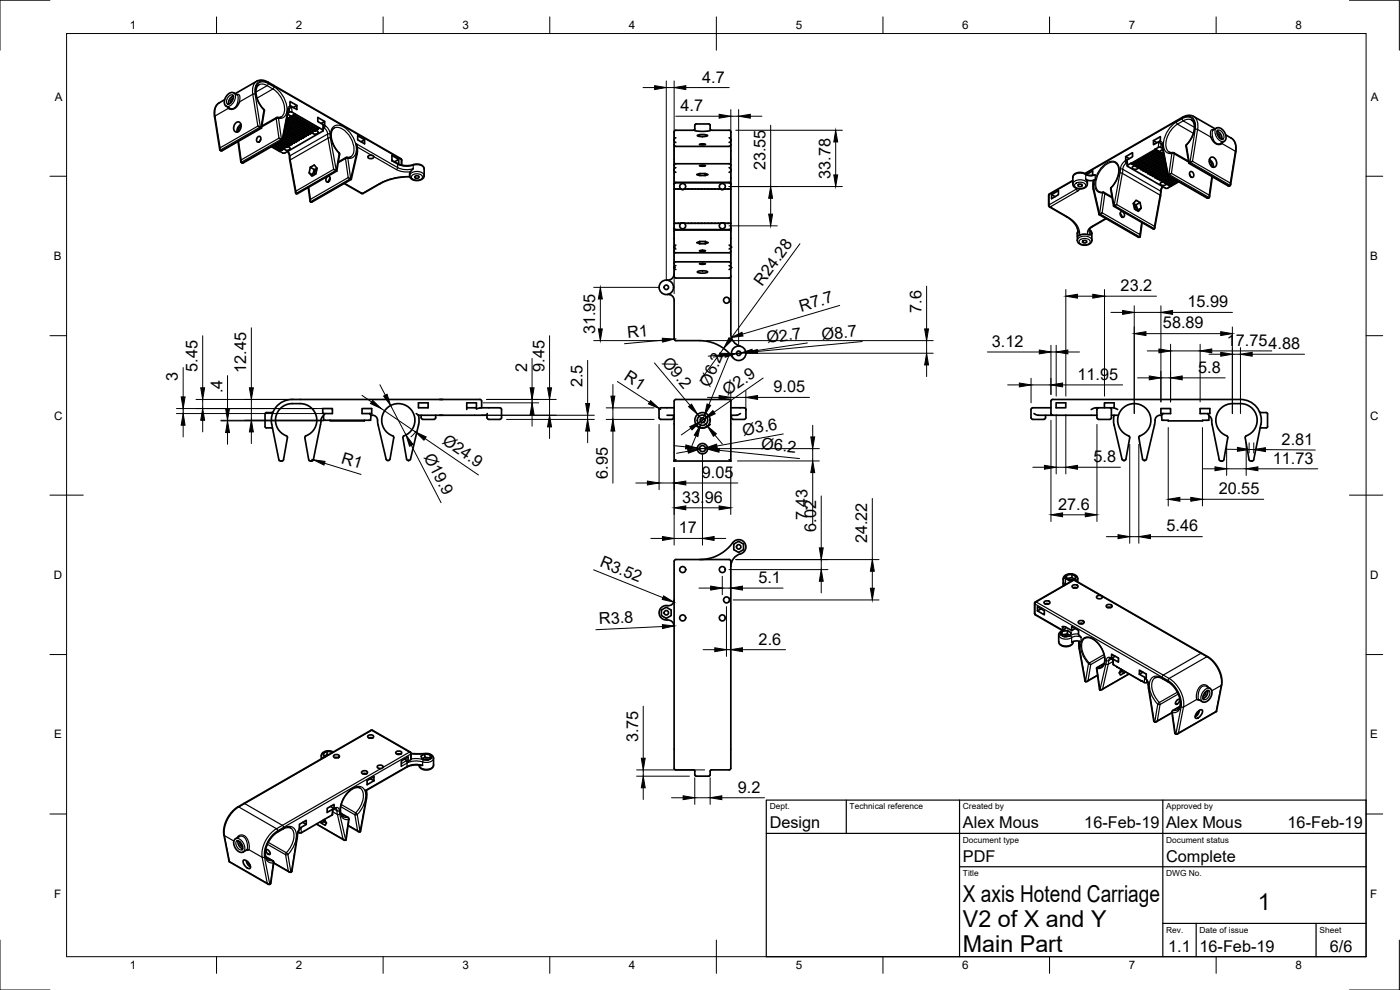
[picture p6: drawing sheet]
<svg xmlns="http://www.w3.org/2000/svg" width="420mm" height="297mm" viewBox="0 0 420 297" stroke-linecap="round" stroke-linejoin="round" font-family="sans-serif">
<defs><g id="words">
<g font-size="7">
<text x="289" y="270.6">X axis Hotend Carriage</text>
<text x="377.5" y="273">1</text>
<text x="289" y="278.1">V2 of X and Y</text>
<text x="289" y="285.5">Main Part</text>
</g>
<g font-size="4.9">
<text x="210.8" y="24.8">4.7</text>
<text x="204.2" y="33.4">4.7</text>
<text x="229.7" y="51.1" transform="rotate(-90 229.7 51.1)">23.55</text>
<text x="249.3" y="53.6" transform="rotate(-90 249.3 53.6)">33.78</text>
<text x="228.8" y="86" transform="rotate(-54 228.8 86)">R24.28</text>
<text x="336.3" y="87.3">23.2</text>
<text x="240.5" y="93.5" transform="rotate(-16 240.5 93.5)">R7.7</text>
<text x="276.5" y="93.9" transform="rotate(-90 276.5 93.9)">7.6</text>
<text x="356.4" y="92.2">15.99</text>
<text x="178.6" y="100.3" transform="rotate(-90 178.6 100.3)">31.95</text>
<text x="188.4" y="101.5" transform="rotate(-5 188.4 101.5)">R1</text>
<text x="246.8" y="102" transform="rotate(-5 246.8 102)">Ø8.7</text>
<text x="349" y="98.5">58.89</text>
<text x="230.3" y="103" transform="rotate(-9 230.3 103)">Ø2.7</text>
<text x="297.6" y="104">3.12</text>
<text x="368.2" y="103.7">17.754.88</text>
<text x="59.3" y="111.6" transform="rotate(-90 59.3 111.6)">5.45</text>
<text x="73.9" y="111.9" transform="rotate(-90 73.9 111.9)">12.45</text>
<text x="158.2" y="111.5" transform="rotate(-90 158.2 111.5)">2</text>
<text x="163.4" y="111.6" transform="rotate(-90 163.4 111.6)">9.45</text>
<text x="187" y="113.8" transform="rotate(33 187 113.8)">R1</text>
<text x="198.5" y="108.8" transform="rotate(50 198.5 108.8)">Ø9.2</text>
<text x="323.4" y="113.9">11.95</text>
<text x="359.6" y="111.8">5.8</text>
<text x="53.4" y="114.3" transform="rotate(-90 53.4 114.3)">3</text>
<text x="66.8" y="118" transform="rotate(-90 66.8 118)">.4</text>
<text x="174.8" y="116.2" transform="rotate(-90 174.8 116.2)">2.5</text>
<text x="213" y="116.4" transform="rotate(-68 213 116.4)">Ø6.2</text>
<text x="218.4" y="118.8" transform="rotate(-35 218.4 118.8)">Ø2.9</text>
<text x="232.1" y="117.7">9.05</text>
<text x="223.1" y="130.7" transform="rotate(-10 223.1 130.7)">Ø3.6</text>
<text x="127.1" y="137.1" transform="rotate(63 127.1 137.1)">Ø19.9</text>
<text x="132.5" y="132.9" transform="rotate(34 132.5 132.9)">Ø24.9</text>
<text x="228.3" y="134.8" transform="rotate(6 228.3 134.8)">Ø6.2</text>
<text x="384.6" y="133.4">2.81</text>
<text x="102.2" y="138.9" transform="rotate(17 102.2 138.9)">R1</text>
<text x="182.4" y="143.7" transform="rotate(-90 182.4 143.7)">6.95</text>
<text x="210.6" y="143.4">9.05</text>
<text x="328.2" y="138.6">5.8</text>
<text x="382" y="139.1">11.73</text>
<text x="365.7" y="148.3">20.55</text>
<text x="204.7" y="150.8">33.96</text>
<text x="317.6" y="152.9">27.6</text>
<text x="203.7" y="160">17</text>
<text x="242.4" y="156.1" transform="rotate(-90 242.4 156.1)">7.43</text>
<text x="244.9" y="159.6" transform="rotate(-90 244.9 159.6)">6.02</text>
<text x="350.1" y="159.5">5.46</text>
<text x="260.3" y="163" transform="rotate(-90 260.3 163)">24.22</text>
<text x="179.8" y="169.9" transform="rotate(22 179.8 169.9)">R3.52</text>
<text x="227.6" y="174.9">5.1</text>
<text x="179.9" y="187.3" transform="rotate(-3 179.9 187.3)">R3.8</text>
<text x="227.7" y="193.4">2.6</text>
<text x="191.5" y="222.7" transform="rotate(-90 191.5 222.7)">3.75</text>
<text x="221.4" y="237.8">9.2</text>
<text x="231" y="248.5">Design</text>
<text x="289" y="248.5">Alex Mous</text>
<text x="325.4" y="248.5">16-Feb-19</text>
<text x="350" y="248.5">Alex Mous</text>
<text x="386.4" y="248.5">16-Feb-19</text>
<text x="289" y="258.6">PDF</text>
<text x="350" y="258.6">Complete</text>
<text x="350.6" y="285.7">1.1</text>
<text x="360" y="285.5">16-Feb-19</text>
<text x="399.1" y="285.7">6/6</text>
</g>
<g font-size="3.5">
<text x="39" y="8.8">1</text>
<text x="88.8" y="8.8">2</text>
<text x="138.8" y="8.8">3</text>
<text x="188.7" y="8.8">4</text>
<text x="238.8" y="8.8">5</text>
<text x="288.7" y="8.8">6</text>
<text x="338.8" y="8.8">7</text>
<text x="388.8" y="8.8">8</text>
<text x="16.4" y="30.2">A</text>
<text x="411.4" y="30.2">A</text>
<text x="16.2" y="78">B</text>
<text x="411.2" y="78">B</text>
<text x="16.2" y="125.9">C</text>
<text x="411.2" y="125.9">C</text>
<text x="16.2" y="173.7">D</text>
<text x="411.2" y="173.7">D</text>
<text x="16.2" y="221.6">E</text>
<text x="411.2" y="221.6">E</text>
<text x="16.2" y="269.4">F</text>
<text x="411.2" y="269.4">F</text>
<text x="39" y="290.8">1</text>
<text x="88.8" y="290.8">2</text>
<text x="138.8" y="290.8">3</text>
<text x="188.7" y="290.8">4</text>
<text x="238.8" y="290.8">5</text>
<text x="288.7" y="290.8">6</text>
<text x="338.8" y="290.8">7</text>
<text x="388.8" y="290.8">8</text>
</g>
<g font-size="2.5">
<text x="231" y="242.9">Dept.</text>
<text x="255" y="242.9">Technical reference</text>
<text x="289" y="242.9">Created by</text>
<text x="350" y="242.9">Approved by</text>
<text x="289" y="252.8">Document type</text>
<text x="350" y="252.8">Document status</text>
<text x="289" y="262.9">Title</text>
<text x="350" y="262.9">DWG No.</text>
<text x="350" y="279.9">Rev.</text>
<text x="360" y="279.9">Date of issue</text>
<text x="396" y="279.9">Sheet</text>
</g>
</g></defs>
<!-- layer: Visible -->
<g fill="none" stroke="#000" stroke-width=".51">
<path d="M67.4 29.9l-2.2 1.4-.6 .9-.3 1.2 .1 1.4 1.6 10.1M69.8 28.5l.2 .7-.3 1.1-.7 .8-.7 .1M70 29.6l-.7 .4v.8M70 28.8a2.2 2.2 0 0 0-1.4 2.4M70.6 28.1l6.7-3.8 1.3-.3 1.3 .4 40.4 23.2 .3 .4v1.5M70.7 36.9a1 1 0 0 1 1.4-.1 1 1 0 0 1 .2 1.3 1.21 1.21 0 0 1-.6 1.3 1.21 1.21 0 0 1-1.4-.1 1.97 1.97 0 0 1 .4-2.4zM71.2 28.5l-1.1-.7h-.7l-.9 .4-.7 .9-.4 1.1v1.1l.4 .5 1.1 .6M71.8 30.6l-.2 .6a2.12 2.12 0 0 1-3 1.3M72.3 37.3a2.27 2.27 0 0 0-1.1 2.3M72.4 37.8l-.7 .7v.9M77.4 37.8l1.1 .6M77.7 25.4l-.5 .5-.3 .8v1.8l.7 2.2 1.6 2.2"/>
<path d="M78.5 38.4l-12.1 6.8M79.2 32.8l.1 .5M79.3 33.3l-.8 5.1M84.4 35.1l-1.4 .2-4.4 2.5M85.3 39.7l4.3 2.4 .3-.3M85.4 39l4.9 2.7 .3-.3M85.6 38.2l5.4 3.1 .4-.5M85.7 37.5l6 3.4M85.8 36.8l6.7 3.7M86 36l7.2 4.1M86.1 35.6l-.1 .3M86.3 34.4l.7 .2 .2 .4"/>
<path d="M86.4 34l.9-.4 1.3 .6-1.4 .8M86.4 35.5l-.4 .2M86.5 35.5h-.4M86.6 35.5l7.1 4.2 .5-.6M86.6 32.6l-1.8 9.5-11.7 6.7a.57 .57 0 0 1-.7-.1 .57 .57 0 0 1 0-.7M87 30.4l2.1 1.2v1.3l-2.1-1.2zM87.1 35l-.3 .5h-.4M87.1 35h.1M87.1 34.9h.1M87.1 34.9v.1M87.2 35h-.1M87.2 35.1l7.3 4.2"/>
<path d="M87.5 32l-1 .7M87.6 34.8l-.4 .2M87.9 34.6l.2 .1M87.9 34.7l7.4 4.2M88.3 34.4l-.2 .2M88.6 34.2l7.3 4.2M89.1 31.6l-1.1 .6M92.8 40h.1M92.8 40l-.1 .2M93.4 39.8l-.2 .3M93.5 39.6l-.1 .2M94.2 39.1h.1"/>
<path d="M94.6 39.3h-.1M94.7 39.3h-.1M94.7 39.2l.8 .4a.93 .93 0 0 1-.9 .6 .93 .93 0 0 1-.9-.6l-.3 .2M94.8 39l-.1 .2M95 38.8l-.2 .2M95.1 38.8l-.3 .2M95.4 35.2l2 1.2v1.3l-2-1.2zM95.4 38.8l-.1 .1M95.5 38.6l.4-.2 1 .6v.3l-11.5 6.6h-.5l-3.5-1.9M95.5 38.6l-.1 .2M95.7 38.3l-.2 .3M97 37.4v1.8"/>
<path d="M97.4 36.4l-1 .6M100.2 38.4l-.5 .6-.3 .7 .1 2.2 .9 2.2 1.5 2-.8 5.2M202.3 39.6v15.6M208.5 39.2l1.8 .2 2.8-.2M213.5 39.1h5.6l.2 .5v3.8M213.5 39.1l-.4-.4v-1.1a1.71 1.71 0 0 0-1.9-.4h-1.5a.93 .93 0 0 0-1.2 .4l-.1 1.4-5.6 .1-.5 .5M357.6 36l.5 .5 .3 .8v1.7l-.7 2.2-1.6 2.2M364.1 39l1-.6 .7-.1 .9 .5 .8 .9 .4 1.1v1.1l-.4 .4-1.1 .7M364.7 38.7l-6.7-3.9-1-.2-1.2 .2-30.2 17.3M365.3 39.4a2.2 2.2 0 0 1 1.4 2.4M365.4 39.1l-.2 .7 .4 1 .7 .8 .7 .2M66.1 44.4l-.1 .6 .3 .2"/>
<path d="M66.3 45.2h.1M71.4 42.5l.9 6M77.3 41.1a.64 .64 0 0 1 1 .1 .64 .64 0 0 1-.2 .9 .64 .64 0 0 1-.9 .5 .64 .64 0 0 1-.1-1.1zM78.3 41.9l-.3 .5M82.1 43.6l2.5 1.4 .3-.3M82.9 43.2l2.4 1.4a.94 .94 0 0 0 .9 .5 .94 .94 0 0 0 .8-.7l-.7-.3M83.6 42.8l2.6 1.3M83.7 41.5l1.1 .6M84.2 45.1l-.1 .3M84.3 42.4l2.4 1.4M84.3 44.9h.1M84.4 44.9l-.2 .2"/>
<path d="M84.5 44.9l-.3 .2M84.8 41.9l2.7 1.5M85 41.2l3.1 1.8 .4-.3M85.1 44.5l-.2 .2M85.1 44.5h-.1M85.1 40.4l3.8 2.2M85.2 44.5l-.3 .2M85.7 44l-.4 .5M85.7 44h.1M86.3 45.5l.5 1.2 1.9 11.2M86.5 43.6l-.3 .5M86.6 43.7l-.3 .2"/>
<path d="M86.8 43.8h-.1M87 43.5l-.2 .3M87.2 43.2l-.2 .3 .3-.2M87.2 43.2v.1M87.6 43.3l-.1 .1M87.9 42.8h.1M87.9 42.8l-.1 .3M88 42.9l-.4 .4M88.6 42.4h.1M88.6 42.4l-.1 .3M88.7 42.5l-.3 .2M89.2 42.2l-.2 .3"/>
<path d="M89.3 42l-.1 .3M89.5 42.1l-.3 .2M90 41.6l-.1 .3M90.1 41.7l-.2 .2M90.7 41.2l-.1 .2M90.7 41.2h.1M90.9 41.3l-.3 .2M91.6 40.9l-.3 .1M92 40.6l-.3 .3M92.1 40.4h.1M92.1 40.4l-.1 .2 .3-.1M92.5 56.2l.6 4.1"/>
<path d="M93 40.1l-.4 .4M93.1 50.2l1.3 .7-.6 1.5-1-.5M93.1 50.2l-.3 1.7 .8 1 1.2-.7 .3-1.7M93.1 50.2l1.2-.7 .8 1M93.8 52.4l.1 .3M95.1 51l-.6 .6-.1 .8M95.1 50.5l-.7 .4M98.1 53.1a.64 .64 0 0 1 1 .1 .64 .64 0 0 1-.1 .9 .64 .64 0 0 1-1 .5 .64 .64 0 0 1-.1-1.1zM99.1 53.5l-.5 1.1M100.1 50.8l1 .5M100.9 51.1v.1M101.1 51.3l-11.8 6.8-.5-.1v-.7"/>
<path d="M104.5 53.3l.9 .5M105.2 47.1l-1.4 .2-2.3 1.3M105.2 53.6v.1M106.9 43.1l.3 1.2v1.6l-1.8 7.9-11.8 6.8-.5-.1 .1-.7M109.4 41.9l-2-1.2v1.3l2 1.1v-1.2l-1 .6M110.5 46.8l.8-.2 .8 .3a.9 .9 0 0 1-.8 .7 .9 .9 0 0 1-.9-.6zM117.6 48.1l2.1 1.2 1.4 .3 1.6 .1 2.3-.5 1.6 .4 .7 1v2.2l-.3 .7-.8 .5-.8 .2-1.3-.2-.8-.4-.3-.5-.1-1 1.1-1.5M117.6 48.3v-1.7l2.1 1.2-1.3 .8M117.6 48l.1 .2M119.7 47.8v1.5M123 53.1l-3.7 .2-3.3 .9-7.2 3.9-5.5-3M124.7 52.8l.7-.1 .4 .3a.67 .67 0 0 1-.7 .5 .67 .67 0 0 1-.6-.5z"/>
<path d="M202.3 42.2l.5 .5M202.3 51.1l.5 .6M202.3 55.3l.5-.5h16l.5 .5M202.3 55.2l.4-.5h16.2l.4 .5M202.3 56.7h2.1M202.3 55.2v20.2M202.3 49.6l.5-.5h16l.5 .5M202.8 41.3l-.5 .6M202.8 50.3l-.5 .6M204.4 56.7l.2 .1M204.4 56.7a.9 .9 0 0 1-.2-1.3 .9 .9 0 0 1 1.4 0 .9 .9 0 0 1-.2 1.3M205.1 56.8h-.5"/>
<path d="M205.3 56.8h-.2M205.4 56.7h10.9M205.4 56.7l-.1 .1M209.1 52.4l.9-.3v.6zM209.3 40.6a4 4 0 0 1 3.1 .1 3.8 3.8 0 0 1-3.1-.1zM209.9 43.3h1.8l-.6 .2zM209.9 49.7l1.2-.1 .6 .1-1 .2zM210 52.1h1.7l.8 .3-.8 .3M211.7 52.1v.6h-1.7M216.3 56.7v.1M216.3 56.7a.9 .9 0 0 1-.2-1.3 .9 .9 0 0 1 1.4 0 .9 .9 0 0 1-.2 1.3M216.3 56.8h.2"/>
<path d="M216.5 56.8h.5M217.3 56.7l-.3 .1M217.3 56.7h.1M217.3 56.7h2M218.8 41.3l.5 .6M218.8 50.3l.5 .6M219.3 42.3l-.5 .4M219.3 51.1l-.5 .6M219.3 49.6v1.5M219.3 43.4v6.2M219.3 51.1v4.1M219.3 55.2v20.1"/>
<path d="M219.3 43.4l-.5 .5h-16l-.5-.5M314.7 58.6v3.1M315.6 58.4l2-1.2v1.2l-2 1.2zM315.6 58.4l1.1 .6M322 54.2l-7 4-.3 .4M323.7 55.3h.7l.4 .2a.67 .67 0 0 1-.6 .5 .67 .67 0 0 1-.7-.5zM326.1 52.4l1.8-1.1v1.3M328.7 53.9l-.6 .4-.1 1.8 1.9 8.3M328.7 52.5l-1.9 .1-1.8-.8a2.07 2.07 0 0 0-3 1.4l.1 2.5 .8 .8 1.1 .2 1.2-.2 .9-.5 .2-.8a1.26 1.26 0 0 0-.4-1.4 2.89 2.89 0 0 0 2.8 .1M329.9 57.5l1.4 .2 2.5 1.5M334.8 48.9l.9 1.1v2l-.7 2.2-1.7 2.3 .9 5.4 11.8 6.8 .5-.2v-.6M337.8 47l2.1-1.2v1.2l-2.1 1.2z"/>
<path d="M337.8 47l1.1 .6M338.3 47.9v1.8M339.5 49.2h.2M339.5 49.2l-.1-.2-1 .6-.1 .3 11.5 6.6h.6l1-.6M339.8 49.2l.3 .2M340 49.1l.1 .3M340.5 49.6l.3 .2M340.7 49.5l.1 .3M340.8 49.8l.3 .2M340.8 49.8h-.2a.58 .58 0 0 0-.8 .6 .58 .58 0 0 0 .9 .4l.6-.1 .3-.4M341.5 49.9v.4M341.5 49.9h.1"/>
<path d="M341.6 50.3l.1 .2M341.9 50.4l.5 .4M342.1 50.3l.1 .3M342.4 50.8l.1 .1M342.6 50.8l.3 .2M342.8 50.7h.1M342.8 50.7l.1 .3M343.3 51.2l.3 .2M343.5 51.1v.1M343.5 51.1l.1 .3M344.1 51.6l.4 .4M344.2 51.6l.2 .2"/>
<path d="M344.8 52.1l.3 .1M344.9 52l.2 .2M345.5 52.5l.3 .1M346.2 42.2l2-1.2v1.2l-2 1.2zM346.2 42.2l1 .6M346.2 52.9l.3 .1M346.3 52.8l.2 .2M346.7 44.8l.1 .2M346.9 53.3l.4 .4M347 45.1l-7.3 4.2M347 53.2l.2 .2M347 45l-.1 .1"/>
<path d="M347.3 53.7h.2M347.4 45.2l.7 .4M347.4 45.2l.1 .2M347.6 53.7l.3 .2M347.7 45.5l-7.3 4.2-.3-.3M347.7 53.6h.1M347.7 45.4h-.2M347.8 53.6l.1 .2M347.8 42.5l.9 .8M347.9 53.8l.3 .3M348.1 45.6v.1M348.1 45.7l.1 .2 .4-.1 .2 .3"/>
<path d="M348.3 45.9l-7.2 4.1M348.3 54.1l.3 .2M348.5 54l.1 .2M348.7 43.2l1.8 9.4 11.7 6.8a.56 .56 0 0 0 .7-.1 .56 .56 0 0 0 0-.8M348.8 46v.1M348.8 46l.4 .2M348.8 46h.4M348.8 46.1l.3 .1M348.9 44.5l-.9-.4-1.3 .7 .7 .4M349 45l-.7 .2-.2 .4M349 56l-.6 1.2-1.9 11.2M349 54.5l.3 .1"/>
<path d="M349.1 46.3l-7.4 4.2M349.1 54.4h.1M349.2 54.4l.1 .1M349.3 54.6h-.3a.56 .56 0 0 0-.8 .5 .56 .56 0 0 0 .8 .5l.8-.2 .2-.4M349.3 54.5l.3 .4M349.3 54.5v.1M349.4 47l-6.9 3.9M349.5 47.7l-6.2 3.6-.4-.3M349.7 48.4l-5.7 3.3-.3-.3M349.8 49.2l-5.3 2.9M349.9 54.8h.1M349.9 49.9l-4.5 2.6-.3-.3"/>
<path d="M349.9 54.8l.1 .1M350 55v.1M350 54.9v.1M350 54.9v.2M350.1 50.6l-4 2.3-.5-.5M350.2 51.4l-3.4 1.9-.3-.3M350.4 52.1l-2.9 1.6M350.4 55.3l.3 .2M350.6 52.7l-2.4 1.5M350.8 52.4l-.3 .2M350.9 52.4h-.1M350.9 45.6l1.4 .3"/>
<path d="M351.1 55.7l.3 .2M351.3 55.6l.1 .3M351.3 53.2l-2.4 1.3-.3-.3M351.6 52l-.7 .4M352 53.6l-2.4 1.3M352.3 45.9l4.4 2.5M352.8 54l-2.5 1.4-.3-.3M353.5 54.4l-2.5 1.4-.4-.6M353.8 54.5l-2.4 1.4M356.1 43.4l-.2 .4 .9 5.2 11.8 6.8 .7-.2-.1-.7M357 52.4l.3 .6M357.1 51.6a.85 .85 0 0 1 1.1 .5 .85 .85 0 0 1-.4 1.1l-.7-.7z"/>
<path d="M357.9 48.4l-1.1 .6M362.9 48.4l.7 .7v.8M363 47.9a2.27 2.27 0 0 1 1.1 2.3M363.3 47.3a1.64 1.64 0 0 1 1.7 .7 1.64 1.64 0 0 1-.1 1.8 1.21 1.21 0 0 1-1.4 .1 1.21 1.21 0 0 1-.6-1.2l.1-.9zM363.4 41.2l.2 .4a2.19 2.19 0 0 0 3.1 1.5M363.8 53.1l-.8 6M365.3 40.1l.7 .5v.8M367.9 40.5l2.1 1.3 .6 .9 .3 1.3v1.4l-1.6 10M202.3 78.9l.4-.3h16.1l.5 .5M202.3 68.4l.5 .5h16l.5-.5M202.3 68.5l.5 .5h16l.5-.5M202.3 67h2.1"/>
<path d="M202.3 79v3.9M202.3 75.4v3.6M202.3 75.4v.1M202.3 78.9v.1M202.8 73.5a.59 .59 0 0 0-.5 .6 .59 .59 0 0 0 .5 .6M202.8 79.7a.59 .59 0 0 0-.5 .6 .59 .59 0 0 0 .5 .6M204.4 67a.9 .9 0 0 0-.2 1.3 .9 .9 0 0 0 1.4 0 .9 .9 0 0 0-.2-1.3M204.6 66.9l-.2 .1M205.1 66.9l.3 .1M205.1 66.9h-.5M205.4 67h10.9M209.9 75.3h1.8l-.8 .1z"/>
<path d="M210 79.1h1.7l-1.2 .2zM210 72.5v.6M210 72.5h1.7M210 72.5l-.9 .3 .9 .3M210 73.1h1.7M211.7 72.5v.6M211.7 72.5l.8 .3-.8 .3M216.3 67a.9 .9 0 0 0-.2 1.3 .9 .9 0 0 0 1.4 0 .9 .9 0 0 0-.2-1.3M216.5 66.9h.5M216.5 66.9l-.2 .1M217 66.9l.3 .1M217.3 67h.1"/>
<path d="M217.3 67h2M218.8 73.5a.59 .59 0 0 1 .5 .6 .59 .59 0 0 1-.5 .6M218.8 79.7a.59 .59 0 0 1 .5 .6 .59 .59 0 0 1-.5 .6M219.3 75.3v3.8M219.3 79.1v3.8M219.3 75.3l-.5 .5h-16.1l-.4-.3M314.7 61.7l.3 .4 5.3 3.1 1.6 1.2 1.2 1.6 .4 1.8M325 72.2h.8l.4 .2a.67 .67 0 0 1-.7 .5 .67 .67 0 0 1-.6-.5zM327 68.8l.7 1.1v2.3l-.6 .9-1 .4-1.7-.1-1-.8-.1-2.6 .2-.8M327.4 70.4h-.7a3.7 3.7 0 0 0-3.1 .4l-.2 .1M329.9 64.4l11.6 6.7 .7-.1-.1-.6M330 64.2l-.1 .2"/>
<path d="M330.8 63.8l-.8 .4M332 65.6l-4.1 2.4a1.6 1.6 0 0 0-1.1 1.3M334.3 61.8l-.1 .1M334.3 61.7h.1M335.1 61.4l-.8 .4M336.2 64.1l.5 1M336.4 63.5a.89 .89 0 0 1 1 .6 .89 .89 0 0 1-.4 1.1l-.8-.7zM340.2 61.5l.6 .7 .1 .8M340.9 61.5l.6 1.5M341 60.1l1.1 .7 .4 1.6-.8 1-1.2-.7-.4-1.6zM342.1 60.8l-1.2 .7-.8-.5M342.5 62.4l-1.1 .8"/>
<path d="M342.8 66.8l-.6 4.1M200.3 88.4a1.77 1.77 0 0 1 2 1.7M202.3 90.1v11.6M202.3 82.2a1.89 1.89 0 0 1-2.1 1.8M209.3 81.5a3.4 3.4 0 0 1 3.1 .1 3.5 3.5 0 0 1-3.1 0zM217.3 89.5a.89 .89 0 0 1 1.5 .2 .89 .89 0 0 1-.7 1.3 .89 .89 0 0 1-.9-1.2zM219.3 82.9v17.3a3.9 3.9 0 0 0 2.9 3.7M219.3 82.9l-.5 .5h-16l-.5-.5M132 119.9h.8M132 119.9h-44.3a6.2 6.2 0 0 0-6.1 7.4l2.1 10.6 .3 .4h.9l.2-.3 1.2-6.7-.2-.4a5 5 0 0 1-3.4-5.6 5 5 0 0 1 5-4.2 6.5 6.5 0 0 1 5.9 1.4 5 5 0 0 1-2 8.4l-.1 .4 1.2 6.7 .2 .3h.8l.3-.4 2.2-10.5a3.4 3.4 0 0 1 .9-2.6M132.8 119.9h11.2l.5 .5v2M202.3 101.7l.5 .5h7.2a12.2 12.2 0 0 1 9.9 5.1"/>
<path d="M82 123.5l-.4 .3h-1.7a.92 .92 0 0 0-.4 1.2v2.2a.92 .92 0 0 0 .4 1.2h1.9M96.9 122.6h2.9v1.5h-2.9zM97.5 124.1l-.4 .7M99.1 126.1v.2h10.2v-.2M108.6 122.6h2.9v1.5h-2.9zM110.9 124.1l.4 .5M111.3 124.6l-.1 1.5h-14l-.1-1.3M111.3 124.6a1.75 1.75 0 0 1 2 2.2l.2 .7M113.5 127.5l2.4 10.3a.62 .62 0 0 0 .6 .4 .62 .62 0 0 0 .6-.5l1.1-6.4-.1-.4a5 5 0 0 1-2.6-7.7 5 5 0 0 1 8.1 0 5 5 0 0 1-2.6 7.7l-.1 .4M120.9 131.3l1.1 6.5 .6 .4M122.6 138.1v.1M124.9 124.1l.7 .5h6.4"/>
<path d="M125.6 120.9h2.9v1.5h-2.9zM125.6 124.6l.2 1.4-.2 1.5M125.6 127.5l-2.4 10.4-.6 .3M126.4 124.6v.7M130.7 125.3a1.13 1.13 0 0 1-1.4 .5h-1.5a1.08 1.08 0 0 1-1.4-.5M130.7 124.6v.7M132 124.6h.8M132.8 124.6h13.4M140.1 122.9v-2h2.9v1.8l1.3-.3h4.8a1.14 1.14 0 0 1 1.4 .4v2.5M140.1 122.4h2.9M146.2 124.1v1.2M150.5 125.3a1.37 1.37 0 0 1-1.8 .5h-1.1a1.09 1.09 0 0 1-1.4-.5"/>
<path d="M197.8 125.3a1.09 1.09 0 0 0 1.4 .5h2.4M200.2 124.6h2.1M202.1 125.3l-.5 .5M202.1 124.6v.7M202.3 122.4h-3a1.19 1.19 0 0 0-1.5 .4v2.5M202.3 120.4v17.9h17M202.3 120.4l.5-.5h16a1.15 1.15 0 0 1 .5 1.4v17M202.8 137.9l-.5 .4M208.5 127.3a3 3 0 0 0 4.6 0M218.8 137.9l.5 .4M219.3 122.4h3.1a1.12 1.12 0 0 1 1.5 .4v2.5M219.5 124.6v.7"/>
<path d="M219.5 125.3a1.09 1.09 0 0 0 1.5 .5h1.4a1.13 1.13 0 0 0 1.5-.5M222.2 124.1l-1 .5h-1.9M310.3 124.1l1.3 .5h17.6M313.8 125.3a1.13 1.13 0 0 1-1.5 .5h-1.4a1.09 1.09 0 0 1-1.5-.5M313.8 124.6v.7M315.4 122.4h-5.7l-.3 .4v2.5M315.9 124.6l-.5-.5v-3.7l.5-.5h53.9a9.9 9.9 0 0 1 5.2 .6 6.2 6.2 0 0 1 3.4 6.8M316.9 120.9h2.9v1.5h-2.9zM329.7 122.4h-1.3l-.9 .5M329.7 122.4h4.7M329.7 122.4l-.5 .4v2.5M331.4 122.4v-1.5h3v1.5l1 .5"/>
<path d="M333.1 122.4l.5 .4-.1 2.5M333.5 124.6h1.9M333.6 125.3a1.13 1.13 0 0 1-1.5 .5h-1.5a1.09 1.09 0 0 1-1.4-.5M334.3 127.5l2.4 10.3 .4 .4 .5-.1 .3-.3 1.1-6.5-.3-.5M334.4 124.6l-.2 1.4 .1 1.5M337.3 138.1v.1M338.7 130.8h.1M338.7 130.8a5 5 0 0 1-2.3-7.7 5 5 0 0 1 8 0 5 5 0 0 1-2.3 7.7M342.1 130.8h.1M346.5 127.5l-2.4 10.3a.62 .62 0 0 1-.6 .4 .62 .62 0 0 1-.6-.5l-1.1-6.5 .3-.4M348.4 122.6h2.9v1.5h-2.9zM348.6 124.6l.1 1.5h1.9v.2h10.3v-.2h1.9l.1-1.3"/>
<path d="M348.6 124.6a1.75 1.75 0 0 0-2 2.2l-.1 .7M349.1 124.1l-.5 .5M360.2 122.6h2.9v1.5h-2.9zM362.4 124.1l.5 .7M362.9 124.8a3.4 3.4 0 0 1 .9 2.6M378 123.5l.3 .3h1.7a1.71 1.71 0 0 1 .4 1.9v1.5a.95 .95 0 0 1-.4 1.2h-1.8M378.4 127.3l-2.1 10.6-.3 .4h-.9l-.2-.3-1.2-6.7 .1-.4a5 5 0 0 0 3.4-5.6 5 5 0 0 0-4.9-4.2 6.5 6.5 0 0 0-5.9 1.4 5 5 0 0 0 2 8.4l.1 .4-1.2 6.7-.2 .3h-.9l-.3-.4-2.1-10.5M202.3 168.4v62.1M202.3 180a1.88 1.88 0 0 1-2.5 1.7 2.22 2.22 0 0 0-2 2.6 2.22 2.22 0 0 0 2.8 1.7l.8 .3 .5 .5 .4 1.1M202.3 168.4l.5-.5h16l.5 .2v61.4a1.16 1.16 0 0 1-.5 1.5h-5.3M210 167.9a12.5 12.5 0 0 0 10.2-5.4 2.22 2.22 0 0 1 3.6 .9 2.22 2.22 0 0 1-2.2 3l-1 .7-.8 1-.4 1.8M217.3 179.4a.89 .89 0 0 1 1.5 .2 .89 .89 0 0 1-.7 1.3 .89 .89 0 0 1-.9-1.2z"/>
<path d="M220.2 163.2l1.5-.8 1.4 .8v1.7l-1.4 .9-1.5-.9zM319.1 174.8l.2 .7M319.3 175l-.1 .7M320.1 172.6l-.1 1.1M320.1 173.6l1.6-.3 .8 .5M320.1 172.6l1.6-.3 1.2 .7-.4 .9-1.7 .3-1.1-.7zM321.7 172.3v1M321.8 175.8a.93 .93 0 0 1 1-.4 .93 .93 0 0 1 .7 .8 .93 .93 0 0 1-1 .3 .93 .93 0 0 1-.7-.7zM321.8 174l-.6-.1-.5 .2M322.1 176.4h1.1M323.4 174.6v-1.4l-.5-.5-1.1-.5-1.5 .1-.7 .4-.4 .6-.1 2.5M329.2 178.9l.7-.3 .9 .4a.9 .9 0 0 1-.8 .7 .9 .9 0 0 1-.9-.6z"/>
<path d="M198.5 183l1.5-.8 1.4 .8v1.7l-1.4 .8-1.5-.8zM310.7 180.6l11.7-6.6 40 23 1.5 1.1 1.3 1.7 1 2 .4 1.4 .1 2-1.6 8.3M310.7 184.5l8.2 4.7M310.7 180.6l-.2 .4v3.1l.2 .4M311.4 182.1l2 1.1v1.3l-2-1.2zM312.4 182.7l-1 .6M313.4 180.6a.93 .93 0 0 1 .9-.4 .93 .93 0 0 1 .7 .8 .93 .93 0 0 1-.9 .3 .93 .93 0 0 1-.7-.7zM313.7 181.2h1.1M314.3 181.1v.2M318.7 190.5l1.6-.3 .8 .5M318.7 189.4v1.1M318.7 190.5v.1"/>
<path d="M318.8 188l1 .1 1.8 1.1M319.3 188.7l-.6 .6a1.38 1.38 0 0 0-1 1.2l.1 2.5 1 .8 .9 .2 1.3-.2 .8-.5 .3-.8M320.3 189.2l1.2 .7-.4 .9-1.6 .3-1.2-.7 .4-1M320.3 189.2v1M320.3 189.2l-1.6 .2M320.4 190.9l-.5-.2-.6 .2M321.6 189.2v-1.2l2.1 1.2v1.2l.7 .8M322.7 188.6l-1.1 .6M323.6 186.5a.93 .93 0 0 1 1-.4 .93 .93 0 0 1 .7 .8 .93 .93 0 0 1-1 .3 .93 .93 0 0 1-.7-.7zM323.8 192.4v1.7l1.8 10.2 .5 .2 .4-.3M323.9 187.1h1.1M324.4 192.6a2.92 2.92 0 0 0-2.8 .1"/>
<path d="M324.5 187v.2M325.6 191.5l1.2-.2 1.4 .5 1.3 1.2 1.1 1.6 .8 1.8 .2 1.9-.3 1.1-.7 .7M331.4 199l-2.3 1.4 1 6.6M332 181.7a.93 .93 0 0 1 1-.4 .93 .93 0 0 1 .7 .8 .93 .93 0 0 1-1 .3 .93 .93 0 0 1-.7-.7zM332.3 182.3h1.1M333 197.5l.9 .4 .2 1.5 8.4 4.9M333.6 197.5v-1.2l2.1 1.1v1.3l-1.6-.9M333.6 197.5l.5 .3M334.1 197.8l-.2 .1M334.7 196.9l-1.1 .6M325.8 204.5h.1M329.4 202.6l-3.2 1.9"/>
<path d="M330.1 207h.1M330.9 206.7l-.8 .3M336.3 201.2l.2-.3-.6 1 .4 .7 1.1-.7M336.7 201.5l.7 .4M336.8 201.1l-.1 .4-.8 .4M337.7 201.5l-.3 .4M338.9 202.2l-8.3 4.8M341.9 201.1l2.1 1.2v1.2l-2.1-1.2zM342.6 204.3l-.1-.1 1.1 .7 .8-.3M343 201.7l-1.1 .6M343.5 203.2l1 1.6 1.8 11.5 .5 .3 .5-.3M346.6 203.4l.9-.2 1.3 .4 2.2 1.3 1.5 1.4 1.2 2 .5 2-.1 1.6-.7 1.1"/>
<path d="M351.7 213.9l-4.7 2.7M352 213.2l-.3 .5 .9 6.3 .6 .3 .5-.4M353.2 210.1l.3-.2a.38 .38 0 0 1 .5 0 .38 .38 0 0 1-.1 .6l-.5 .7a.41 .41 0 0 1-.6 0 .41 .41 0 0 1 .1-.6zM354.1 212l-2.2 1.2M359.2 209.9l.7 .1M359.5 213.6l-.6 .8M359.5 213.5a.81 .81 0 0 1 1.4-.2l-.3 1.1a1.52 1.52 0 0 1-1.8 1 1.73 1.73 0 0 1 .7-1.9zM359.9 213.2a2.37 2.37 0 0 1-1.2 1.8M361.8 207.6l-.1 .8-.6 .4M362.1 206l1.2 .7 .3 .4 .1 1.1-.5 1.3-.7 .7-.8 .5-.7-.1-1.1-.6M362.4 207.2a2.2 2.2 0 0 1-1.4 2.4M362.8 207.2l-.7 .2-.8 .8-.3 1 .2 .7"/>
<path d="M365 213.4l.1 .1M365.1 213.5l-11.7 6.7M98.1 225.4l1.7 .3M98.1 225.4l-1.1 .7 .6 .9M98.1 225.4v1M98.5 226.5l-.4-.1-.8 .5M100 225.6l-1.6-.3-1.4 .4-.6 .9v1.1M100.1 226.7a.93 .93 0 0 1 1-.4 .93 .93 0 0 1 .7 .8 .93 .93 0 0 1-1 .4 .93 .93 0 0 1-.7-.8zM100.4 227.3h1.1M108 236.4l-.9-.2-1.2 .5-1.7 1.3-.9 1.3-.8 1.8-.3 1.6 .2 1.5 .7 .9M108.6 231.6a.93 .93 0 0 1 .9-.4 .93 .93 0 0 1 .7 .7 .93 .93 0 0 1-.9 .4 .93 .93 0 0 1-.7-.7zM108.8 232.2h1.2"/>
<path d="M109.3 232.1v.2M109.7 237.1l.2 .1M109.9 237.2l.1 2.4-1.8 9.8-.4 .2-.5-.4M110.2 234.2l2-1.2v1.3l-2 1.1zM110.4 220.8a.93 .93 0 0 1 1-.4 .93 .93 0 0 1 .7 .8 .93 .93 0 0 1-1 .4 .93 .93 0 0 1-.7-.8zM110.7 221.4h1.1M111.2 233.6l1 .7M113.3 229.9a.87 .87 0 0 1 .9-.4 .87 .87 0 0 1 .7 .8l-.4 .2a.94 .94 0 0 1-1.2-.6zM118.8 225.6a.93 .93 0 0 1 1-.3 .93 .93 0 0 1 .7 .7 .93 .93 0 0 1-1 .4 .93 .93 0 0 1-.7-.8zM119.1 226.3h1.1M119.6 226.2v.2M121.4 227.7l.9 .5 .2 .4"/>
<path d="M122.5 228.6v-1.5l-2.1 1.2v1.6M123.4 226.1l-.3-.5-11.6-6.5-41.2 23.8-1 1-1.1 1.8-.7 1.5-.4 1.8 .1 1.5 1.6 8 11.7 6.8M123.4 226.1v1.7l-.9 .8M123.4 226.1h5l.8 .2 .8 .7 .1 2.6-.6 1-1.3 .4-1.3-.1-.8-.5-.3-.8M126.3 226.9l1.2-.7 1.6 .2 .5 1-1.2 .7-1.7-.3zM126.8 229.6l-2.5-.1-2 .5-12.4 7.2M127.4 227.9l.6-.2 .5 .2M127.5 226.2v1M127.5 227.2l-.8 .5M127.5 227.2l1.6 .3M129.1 226.4v1.1M129.1 227.5l.1 .1"/>
<path d="M202.3 230.5l.5 .5h5.6l.1 1.5a.91 .91 0 0 0 1.2 .4h2.2a.95 .95 0 0 0 1.2-.4v-1.1l.4-.4M68.9 258.5h-.1M71.1 252.3l.7 .1 .7 .8 .4 1.1-.3 .7M71.4 252.3a2.2 2.2 0 0 0 1.4 2.4M71.7 251.1l-1.1 .6-.4 .5v1.1l.5 1.3 .8 .8 .8 .4 1.7-.8M72.1 252.7v.8l.7 .4M73.1 258.1a2.12 2.12 0 0 1 2 2.4 2.02 2.02 0 0 1-2-2.4zM73.9 258.2a2.37 2.37 0 0 0 1.3 1.9M74.4 258.6l.6 .9M74.7 254.9l-.7 .2M79.8 257.1l2.1 1.2 .3 .5-.9 6.3-.6 .3-.5-.4M79.8 255a1.02 1.02 0 0 1 1.1 1.4l-.9-.7z"/>
<path d="M82.1 258.9l4.7 2.7M87.2 248.4l-1-.2-1.2 .5-2.3 1.3-1.6 1.7-.9 1.7-.6 2.2 .1 1.3 .8 1.1M89.9 247.3l2-1.2v1.3l-2 1.1zM90.3 248.3l-1 1.6-1.7 11.5-.5 .3-.6-.3M90.8 246.7l1.1 .7M95 247.3l8.2 4.7M97 246.1l.2 .4 .7 .5M97.2 246.5l-.8 .5M97.6 246.2l-.3-.3 .7 1-.4 .7-1.2-.6-.2-.4M99.2 242l1 .6M99.8 242.8l.1 .1M100.2 242.6v-1.3l-2 1.2v1.3l1.6-1"/>
<path d="M100.2 242.6l-.4 .2M100.8 242.6l-.9 .3-.2 1.6-9.3 5.4h-.5l-.5-.2M102.3 244l2.4 1.6-.8 6.3-.4 .2-.5-.3M104.5 247.7l3.1 1.8M108.1 249.5v.1"/>
<circle cx="200" cy="86.2" r="2.17"/>
<circle cx="200" cy="86.2" r=".67"/>
<circle cx="221.7" cy="106" r="2.17"/>
<circle cx="221.7" cy="106" r=".67"/>
<circle cx="210.8" cy="134.6" r="1.55"/>
<circle cx="210.8" cy="126.1" r="2.3"/>
<circle cx="210.8" cy="134.6" r=".9"/>
<circle cx="210.8" cy="126.1" r=".73"/>
<circle cx="210.8" cy="126.1" r="1.56"/>
<circle cx="204.9" cy="170.9" r=".9"/>
<circle cx="216.8" cy="170.9" r=".9"/>
<circle cx="221.7" cy="164.1" r=".67"/>
<circle cx="200" cy="183.9" r=".67"/>
<circle cx="204.9" cy="185.4" r=".9"/>
<circle cx="216.8" cy="185.4" r=".9"/>
</g>
<g fill="#000">
<circle cx="95" cy="38.8" r=".25"/>
<circle cx="86.5" cy="43.7" r=".25"/>
<circle cx="89.3" cy="42" r=".25"/>
<circle cx="91.4" cy="40.8" r=".25"/>
<circle cx="340" cy="49.1" r=".25"/>
<circle cx="344.9" cy="52" r=".25"/>
<circle cx="348.4" cy="54" r=".25"/>
<circle cx="351.3" cy="55.6" r=".25"/>
<circle cx="202.3" cy="74.1" r=".25"/>
<circle cx="219.3" cy="74.1" r=".25"/>
<circle cx="202.3" cy="80.3" r=".25"/>
<circle cx="219.3" cy="80.3" r=".25"/>
<circle cx="342.6" cy="204.3" r=".25"/>
</g>
<!-- layer: Visible Narrow -->
<g fill="none" stroke="#000" stroke-width=".36">
<path d="M64.6 34.8l-.2 .2M65.8 30.9a3.5 3.5 0 0 0-1.3 3.9M68.3 32.1l.3 .4-4.1 2.3M69.8 28.5a1.8 1.8 0 0 0-1.5 2.7M70.2 27.9a2.66 2.66 0 0 1-1.1 3.8l-1.2 .2M70.3 32.4l.1 .1M71.2 28.5l.3 1.1-.6 2.2-.9 .8-1.1-.2M75.9 28.3l1.5 9.5-11.3 6.6-1.6-9.6M75.9 28.3l-4.1 2.3 .2-1.5a.66 .66 0 0 0-.2-.7 .66 .66 0 0 0-.7 0M76.6 28.2l1.5 10M76.6 28.2l-.7 .1M77.1 24.4a3.5 3.5 0 0 0-1.2 3.9"/>
<path d="M78.1 38.1l-12 7M78.4 38.3l-12 6.9M78.5 38.1l4.4-2.5 .8 5.9-11.3 6.5-.8-5.6M79.2 33l-.9 5.3M79.2 33l.1 .3M79.2 32.8v.2M80.4 24.6l40 23.2M80.5 25.1l1.8 1M80.5 25.1a2.36 2.36 0 0 0-2.7-.3 2.36 2.36 0 0 0-1.1 2.4 8.6 8.6 0 0 0 2.5 5.8M80.5 24.9a2.51 2.51 0 0 0-3-.2 2.51 2.51 0 0 0-1 2.8l.1 .7M80.5 25.1l-.3 .6-1.6-.5-.9 .2M81.9 26.7l-4.8 2.7"/>
<path d="M81.9 26.7l-1.7-1-3.4 1.9M81.9 26.7a7.1 7.1 0 0 1 3.2 7.6l-.7 .8M81.9 26.7l.4-.6a7.9 7.9 0 0 1 3.6 8.1 2.01 2.01 0 0 1-2.3 1.3M82.2 25.7l.1 .2M83 35.3l-.1 .3 .7-.1M83.3 35.2l.3 .3M83.6 35.5l.9 6.3M85.2 40l4 2.3M85.3 39.6l4.3 2.5M85.3 39.6l4.4 2.5M85.3 39.3l4.6 2.6M85.4 39l4.6 2.6"/>
<path d="M85.4 38.8l5 2.9M85.4 38.9l5 2.8M85.5 38.5l5.1 3M85.6 38.2l5.5 3.1M85.6 38.2l5.1 3M85.6 38.1l5.5 3.2M85.6 37.8l5.7 3.2M85.7 37.5l5.7 3.3M85.7 37.4l6.1 3.5M85.8 37.1l6.2 3.5M85.8 36.8l6.3 3.6M85.9 36.7l6.6 3.8"/>
<path d="M85.9 36.6l6.6 3.9M85.9 36.3l6.8 3.9M86 35.9l7.3 4.2M86 36l7.2 4.1M86.1 35.6l7.3 4.2M86.3 32.9l.2 .2M86.4 34.1l-.2-.3-1.6 8.1M86.4 35.5l7.1 4.1M86.4 35.4h.1M86.6 32.6l.2-.1 .1 1.1M86.7 35.6l7.1 4.1M86.8 35.5l7.1 4.1"/>
<path d="M86.9 35.3l7.1 4.1M87.1 35l7.1 4.1M87.1 35h.1M87.3 35.1l7.3 4.2M87.4 35.1l7.3 4.2M87.5 34.8l7.3 4.2M87.6 33.6l-.1-1.6a.93 .93 0 0 0-1 .2 .93 .93 0 0 0-.2 1l-.1 .6M87.8 34.7l7.2 4.1M88 34.7l7.3 4.2M88.1 34.7l7.3 4.1M88.2 34.4l7.3 4.2M88.5 34.3l7.2 4.1"/>
<path d="M97 37.4l-.2 1.6M97 38.3l.3 .1M97.3 38.4l-.3 .1M97.3 38.4l.8 1 .2 .8M97.4 37.7l.2 .1M97.6 37.8l-.3 .6M97.6 37.8l1 1 .4 1.4M100.2 38.4a3.4 3.4 0 0 1 3.9 1.4 6.7 6.7 0 0 1 1.9 6.4l-.8 .9M353 36.5l-27.3 15.7M353 36.6a7.9 7.9 0 0 0-3.6 8.1 2.01 2.01 0 0 0 2.3 1.4M353 36.6l.4 .6a7.1 7.1 0 0 0-3.2 7.7l.7 .7M353.1 36.2l-.1 .3"/>
<path d="M354.7 35.4l-1.7 1.1M354.7 35.7l-1.7 .9M354.7 35.4a2.51 2.51 0 0 1 3-.2 2.51 2.51 0 0 1 1.1 2.8l-.1 .8M354.7 35.6a2.36 2.36 0 0 1 2.7-.2 2.36 2.36 0 0 1 1.2 2.4 8.6 8.6 0 0 1-2.5 5.7M354.8 35.6l.3 .6M354.9 35.2l-.1 .2M355.1 36.3l-1.7 1 4.7 2.7M355.1 36.3l3.4 1.9M357.6 36l-.9-.2-1.6 .4M358.2 34.9a3.5 3.5 0 0 1 1.2 3.9h-.7l-1.6 10M364.1 39l-.3 .8 .1 1.3 .5 1.2 .6 .7M364.2 38.9a.81 .81 0 0 0-.9 .3 .81 .81 0 0 0 0 .9l.1 1.1-4-2.4-1.5 9.6 11.3 6.5 1.5-9.5"/>
<path d="M365.1 38.4a2.66 2.66 0 0 0 1.1 3.9l1.2 .1M365.5 39.1a1.8 1.8 0 0 1 1.5 2.7M81.5 44l2.5 1.4M81.6 43.9l2.5 1.5M81.9 43.8l2.3 1.3M82.1 43.6l2.2 1.3M82.2 43.6l2.5 1.4M82.3 43.5l2.5 1.5M82.6 43.4l2.3 1.3M82.8 43.2l2.2 1.3M82.9 43.2l2.4 1.4M83 43.1l2.4 1.4"/>
<path d="M83.3 43l2.2 1.2M83.6 42.8l2.1 1.2M83.6 42.8l2.5 1.4M83.7 42.7l2.5 1.4M84 42.6l2.3 1.3M84.3 42.4l2.2 1.3M84.3 42.3l2.5 1.5M84.4 42.3l2.5 1.4M84.4 41.8l-12 6.9M84.7 42.1l2.3 1.4M84.7 42l-12 6.9M84.9 41.7l2.7 1.6-2.7-1.5 2.3 1.5"/>
<path d="M84.9 41.5l2.8 1.6M85 41.1l3.2 1.9M85 41.2l2.9 1.6M85 41l3.3 1.9M85.1 40.7l3.3 2M85.1 40.4l3.5 2M85.1 40.4l3.8 2.2M85.2 40.3l3.8 2.2M86.5 45.3l.5 1.4M87 46.7l-.1 .2M87 46.7l.1 1.3M87.1 48l-.1 .2"/>
<path d="M98.3 40.2l-11.3 6.5M98.3 40.2l.1 1.2M98.3 40.2h.7M98.4 41.5l1.7 9.3-11.3 6.5-1.7-9.3M98.4 41.5l-11.3 6.5M99 40.2l.1 1.1M99.1 41.3l1.8 9.8 .9-5.1M99.1 41.3l-.6 .1M100.8 51.1l-12 6.9M101 51.2l-12 6.9M101.8 45.9v.1M101.8 46l.1 .3"/>
<path d="M101.8 46a7.6 7.6 0 0 1-2.3-7.1 2.26 2.26 0 0 1 3.6-.8 7.9 7.9 0 0 1 3.6 8.1 2 2 0 0 1-2.3 1.3M103.4 55l5.3 3 5.2-2.9M103.7 47.6l.8 5.7-11.3 6.5-.5-3.7M103.7 47.6l-2.2 1.3M103.8 47.3l-.1 .3M104.1 47.2l.3 .3M104.4 47.5l-.7 .1M105.2 53.6l-12 6.9M105.3 53.7l-12 6.9M106.9 43.1l12.4 7.2M106.9 43.1l.3 3.1M107 45.9l-1.8 7.7-.8-6.1"/>
<path d="M107.2 44.1l4.3 2.5M108.5 58h.5M112.1 47l6.9 3.9M113.9 55.1h.2M117.6 48.3l1.7 1M119 50.9l1.6 .6h2.6M119.2 49l.1 .3M119.3 50.3l1.2 .4 1.4 .2 2.1-.3M119.3 49.2l1.2 .5 1.4 .2 2.1-.3M119.3 49.3v1M119.3 50.3l-.3 .6M120.3 47.6l.1 .2"/>
<path d="M120.4 47.8v1.7M120.4 47.8l.2 .2M123 52.7a2.5 2.5 0 0 1 3.7-.9l.6 .9M123 52.9a18.4 18.4 0 0 0-9.1 2.2M123.6 52.7a2.2 2.2 0 0 1 3.2 .3 1.88 1.88 0 0 1-3.2 .5l-.1-.5zM124 49.6v1M124 49.6a2.57 2.57 0 0 1 3.3 1.1M124.1 49.4l-.1 .2M315 58.2l-.3 .4M322 54.3l-7.1 4.1v3.1l8.1-4.8M322 55.2a2.5 2.5 0 0 1 3.7-.9l.6 .9M322.7 55.2a2.2 2.2 0 0 1 3.1 .3 1.88 1.88 0 0 1-3.1 .6l-.2-.6z"/>
<path d="M323 56.5v.2M323.3 56.5l-.2 .2M323.4 57.3l-8.2 4.8 5.1 2.9M324 56.7l-.6 .6-.3-.6M325.8 52.2l.1 .2M325.8 52.4v1.4M325.9 52.4a2.62 2.62 0 0 0-3.9 .8M325.9 52.4a2.92 2.92 0 0 0 2.8 .1M328.2 56.4l-.1 .3M328.3 56.5l1.7 7.7 1-6.4M328.3 54.1v2.3M328.7 52.5v1.4"/>
<path d="M331 57.8l.6 .4M331 57.7l-.1 .1M331.1 57.7l-.1 .1M331.3 57.7l.3 .5M331.6 58.2l-.8 5.6 11.3 6.6 .5-3.7M331.6 58.2l2.2 1.2M333.4 56.4l-.1 .3M333.4 56.3v.1M333.5 56.4h-.1M333.5 56.3a6.6 6.6 0 0 0 1.9-7.2 2.48 2.48 0 0 0-3.8 .2 7.4 7.4 0 0 0-2.9 7.2 1.89 1.89 0 0 0 2.2 1.3M334.8 48.9a3.4 3.4 0 0 0-3.8 1.3 6.7 6.7 0 0 0-1.9 6.4l.8 .9M336.1 51.9l-1.8 9.8-.8-5.3"/>
<path d="M336.3 50.8l-.2 1.1M336.3 50.8h.7M336.8 52l11.3 6.5-1.6 9.4-11.4-6.5zM337 50.8l11.3 6.5 .5-1.4M337 50.8l-.1 1.2-.8-.1M337.7 48.3l.3 .6M337.8 48.2l-1.1 1.2-.5 1.4M338 48.9l.2 .2M338 48.9l-.8 1-.2 .9M338.2 48.8l-.2 .1M338.3 47.9l.1 1.6M343.8 51.7l5.8-3.3-5.7 3.3"/>
<path d="M346.7 44.8l-7.3 4.2M346.8 45l-7.3 4.2M346.9 45l-7.3 4.2M347.1 45l-7.1 4.1M347.4 45.2l-7.3 4.2M347.5 45.4l-7.2 4.2M347.6 45.5l-7.3 4.1M347.7 53.6l2.7-1.6-3 1.7M347.8 45.4l-7.1 4.1M348.1 45.6l-7.3 4.2M348.2 58.5l.1 .2M348.2 45.9l-7.2 4.1"/>
<path d="M348.2 45.9l-7.1 4.1M348.4 57.5l-.1-.2-.1 1.2M348.4 43.1l.3 .1M348.4 43.1v1.1M348.5 45.8l-.2 .1M348.6 45.8l-7.1 4.1M348.8 46l-7.3 4.2M348.9 46.2l-7.2 4.2M349 43.4l-.2 .2M349 43.4l.1 1M349 43.4a.84 .84 0 0 0-.3-.8 .84 .84 0 0 0-.9-.1l-.2 1.7M349 46.3l-7.3 4.2"/>
<path d="M349.1 44.4l-.2 .3M349.1 44.4l1.5 8.1M349.2 46.2l-7.1 4.1M349.3 46.5l-7.1 4.1M349.3 46.8l-6.9 4M349.4 46.9l-7 4M349.4 47l-6.6 3.7M349.4 47.3l-6.5 3.7M349.5 47.6l-6.3 3.7M349.5 47.5l-6.4 3.8M349.5 47.7l-6 3.5M349.6 48l-6 3.4"/>
<path d="M349.7 48.4l-5.5 3.2M349.7 48.7l-5.3 3.1M349.8 49l-5.3 3.1M349.8 49.1l-5.2 3M349.8 49.2l-4.9 2.8M349.8 49.5l-4.7 2.7M349.9 49.7l-4.7 2.8M349.9 49.8l-4.6 2.7M349.9 49.9l-4.3 2.5M350 50.2l-4.2 2.4M350.1 50.6l-4.1 2.3M350.1 50.5l-4.2 2.4"/>
<path d="M350.1 50.6l-3.8 2.2M350.1 50.9l-3.6 2.1M350.2 51.2l-3.6 2.1M350.2 51.3l-3.5 2M350.2 51.4l-3.2 1.8M350.3 51.7l-3.1 1.7M350.3 52l-3 1.7M350.4 52.4l-2.5 1.5M350.5 52.7l-2.5 1.4M350.6 52.5l12 6.9M350.6 52.7l-2.5 1.4M350.6 52.8l-2.2 1.2"/>
<path d="M350.9 52.9l-2.3 1.4M351.2 53.1l-2.5 1.4M351.3 53.1l-2.5 1.4M351.3 53.2l-2.1 1.2M351.6 53.3l-2.3 1.4M351.7 46.1l-.8 6.3 12 6.9M351.7 46.1l.7 .1M351.9 53.5l-2.4 1.4M352 45.8l-.3 .3M352 53.5l-2.4 1.4M352.1 53.6l-2.2 1.2M352.3 45.9l.1 .3"/>
<path d="M352.3 53.7l-2.3 1.4M352.4 46.2l-.8 5.8 11.3 6.5 .8-5.6M352.4 46.2l4.3 2.5M352.6 53.9l-2.4 1.4M352.7 53.9l-2.5 1.5M352.8 54l-2.2 1.2M353.1 54.1l-2.4 1.4M353.3 54.3l-2.4 1.4M353.4 54.3l-2.5 1.5M353.5 54.4l-2.2 1.2M356.1 43.6l.9 5.2M356.1 43.4v.1"/>
<path d="M356.1 43.5l-.2 .3M356.9 48.9l12 6.9M357.2 48.7l12 6.9M365 43l-.1 .1M366.4 43l-.6 .2-.8-.2M366.9 42.7l-.2 .4 4 2.3M369.5 41.4a3.5 3.5 0 0 1 1.3 4M370.7 45.4l.2 .2M314.7 61.7l.2-.2 .3 .6h-.2M320.3 65a6.1 6.1 0 0 1 3.7 5.6M320.3 65h-.2M323.3 72.1a2.5 2.5 0 0 1 3.7-.9l.7 .9"/>
<path d="M323.4 69.9l-.1 .2M323.4 69.8v.1M323.5 69.3l-.1 .6M323.5 69.8l-.1 1.1v-1M324 72.1a2.2 2.2 0 0 1 3.2 .3 1.88 1.88 0 0 1-3.2 .5l-.2-.5zM326.8 69.3l.6 1.1v-.9M326.9 68.9l.5 .5M327.3 69.2l.1 .2M327.4 69.4l.3 .7M327.6 67.9a1.89 1.89 0 0 0-1.1 2.5M327.6 67.9l.3 .1M330 64.3l12 6.9"/>
<path d="M330.1 64.2l12 6.9M331.9 65.5l-4.3 2.5M334.3 61.8l12 6.9M334.4 61.7l12 6.9M319.1 175.7v.1M319.3 175l-.2-1.2 .2 1.7M319.6 173.4l.1 2M319.6 173.4a1.79 1.79 0 0 1 2.6-1 .8 .8 0 0 1 .5 1.3M319.6 173.4l-.5 .4v-.2M322 174.1h.5M322.7 173.7l.4 .6M322.7 173.7l-.2 .3"/>
<path d="M323.1 174.3l-.1 .1M323.2 174.3v.1M323.4 173.6l-.3 .7M330.2 178.7l-7.9-4.6-11.3 6.5M330.8 179l29.6 17M310.5 184.1l.2 .4M310.7 180.6h.3M311 180.6l39.9 23 11.3-6.6M311 180.6l-.4 .6-.1-.2M317.8 192.5a2.5 2.5 0 0 0 3.7 .9l.6-.9M317.8 190.5a2.62 2.62 0 0 0 3.8 .8M318.7 189.3h.2"/>
<path d="M318.8 189l-8.2-4.7v-3.1l39.9 23M318.8 188v1M318.8 189l.1 .2M318.8 189l.2 .1M318.8 188l.6 .7M319.8 188.2a2.2 2.2 0 0 1-1.4 1.6 1.33 1.33 0 0 0 1.9 1.3l.9-.4 .4 .6M321.6 191.3v1.4M323.7 190.2h-1.1l-1.4 .5M323.9 194.6l.1 .1M324 194.7l1.8 9.8 .9-5.4M324 192.4v2.3M324.4 191.2a2.92 2.92 0 0 0-2.8 .1"/>
<path d="M324.4 191.2v1.4M325.6 191.5a3.7 3.7 0 0 0-.6 4.5l1 1.8 .9 1.1M326.7 199.1v.1M326.7 199.1a6.6 6.6 0 0 1-1.9-7.2 2.48 2.48 0 0 1 3.8 .2 7.4 7.4 0 0 1 2.8 7.2 1.89 1.89 0 0 1-2.2 1.3M326.7 199.2l.6 .2M326.9 198.9h.1M326.9 198.9l-.2 .2M326.9 198.9l.4 .5M326.9 198.9l-.1 .3M327.3 199.4l-.8 4.8 2.9-1.6M331.3 196.4l-4.4 2.5M331.4 199.1l-2.1 1.2"/>
<path d="M331.5 197l-4.2 2.4M331.9 199.2l-1.8 7.8-.9-6.4M331.9 199.2l.7 .1M332 198.2l-.1 1M332 198.2h.7M332.6 199.3l-1.7 7.4 7.9-4.5M332.7 198.2l-.1 1.1M333 197.5l-.3 .7M333.4 197.4l.2 .1M333.4 197.4a.86 .86 0 0 0-1-.1 .86 .86 0 0 0-.4 .9M333.4 197.4l.1 .2M333.6 197.7l-.9 .5"/>
<path d="M334 198.5l-1.4 .8M334.1 197.8l.1 1.7M360.4 196l-11.3 6.6M360.4 196l1.8 1M360.7 196h-.3M362.2 197a9.4 9.4 0 0 1 4.3 8.6M362.4 197l-.2 .1M111.3 219.1l.3 .1M111.5 219.1l-39.8 23M111.5 219.1l11.4 6.6M111.8 219.1l-.2 .1M329.1 200.5l.1 .1"/>
<path d="M329.2 200.6h.1M329.2 200.3h.1M329.3 200.3h.1M329.3 200.3l-.1 .3M330.6 200.1l-1.3 .2v.3M335.2 200l7.2 4.2M343.4 204.8l.2-1.6 .9 1.3 .2 1M344.2 204.1l-.1 .7M344.6 205.3l.1 .2M344.7 206.4l.1 .2M344.7 205.5l.1 1M344.8 206.6l1.6 9.9"/>
<path d="M346.7 203.3a3.7 3.7 0 0 0-.6 4.5l1 1.9 .9 1.1M347.5 211.3l-.9 5.3M347.5 211.3l.7 .1M347.9 210.8l-.4 .5M347.9 210.8l.3 .6M348.1 211.4l-.8 4.9 4.4-2.5M348.8 203.4l1.7 1M348.8 203.4a2.36 2.36 0 0 0-2.7-.3 2.36 2.36 0 0 0-1.2 2.5 8.6 8.6 0 0 0 2.6 5.7M348.8 203.4l.1 .2M349.1 202.5l-.3 .6M350.5 204.4a7.9 7.9 0 0 1 3.6 8.1 2.01 2.01 0 0 1-2.3 1.3l.9 6.3M350.5 204.2a8.7 8.7 0 0 1 4 7.9h.7"/>
<path d="M350.5 204.2l.4-.6a9.4 9.4 0 0 1 4.3 8.6M350.5 204.4l.1 .2M352.1 213.2l-.3 .6-.1-.1M352.1 213.2h-.1M353.4 207.7l-5.5 3.1M353.4 213l-1.3 .2M353.6 208.2l-5.5 3.2M354.1 212l-2 1.2M354.5 212.1l-1.6 8.1M362.1 206l-1.1-.1-.9 .8-.5 1.8v1l.3 .5M362.7 206.3l-.3-.5a2.01 2.01 0 0 0-3.1 1.7l-.3 1.4 .2 1-4 2.3M362.8 207.2a1.8 1.8 0 0 1-1.6 2.7"/>
<path d="M363.1 206.5a2.66 2.66 0 0 0-2.7 3l.5 1M366.5 205.6l-1.5 7.8-11.3 6.5 1.5-7.7M366.5 205.6l-2.8 1.7M366.6 205.5l-.1 .1M96.4 226.7l.4 .8M99.9 225.7a2.05 2.05 0 0 0-3 .7l.6 .7M108 236.4a3.7 3.7 0 0 1 .6 4.5l-1 1.9-.9 1.1M109.7 237.1l.2 1v1.6M109.8 239.7l-1.7 9.8-.9-5.1M110 239.6l-.1 .1M114.4 230.6l-29.6 17M121.8 228.4l-1.4 .7"/>
<path d="M122.2 229v1M122.2 230l-12.5 7.1M122.2 229l-1.8 .9M122.2 228.1l-.4 .2 .4 .6M122.2 229.9l-.1 .3M122.9 225.7l-7.9 4.5M122.9 225.7l.3 .6M123.1 225.6l-.2 .1M123.2 226.3v1.7M123.2 226.3l-38.1 21.9M123.4 227.7l1.9-.1 1.8 .3M123.4 226.1l-.2 .2"/>
<path d="M123.4 226.2h4.3M126.8 228.6v1M126.8 229.6l-2.1-.3-1.3 .2-1.3 .5M126.8 228.6l-2.1-.3-1.3 .2-1.3 .5M127.1 228l-.3 .6M127.6 226.1a2.45 2.45 0 0 1 2 .9 1.8 1.8 0 0 1-2.5 .9M130.1 229.5a2.5 2.5 0 0 1-3.7 .9l-.6-.8M130.1 227.5a2.43 2.43 0 0 1-3.3 1.1M67.2 250.5l.2 .2M67.4 250.7l1.5 7.8 11.3 6.5-1.5-7.8M67.4 250.7l2.8 1.7M70.7 251.6a2.66 2.66 0 0 1 2.8 3l-.5 1"/>
<path d="M71.1 252.3a1.8 1.8 0 0 0 1.5 2.7M71.1 251.4a1.74 1.74 0 0 1 1.9-.9 1.74 1.74 0 0 1 1.4 1.5l.4 1.5-.1 1.4 4 2.3M71.4 242.1h.3M71.7 242.1l11.3 6.6M71.7 242.1a9.4 9.4 0 0 0-4.3 8.6M71.7 251.1l1.1-.2 .9 .9 .6 1.8v1l-.3 .4M73.2 241.1h.3M73.4 241.1l11.4 6.5M79.4 257.2l1.6 8.1M79.8 257.1l2 1.2M80.2 253.3l5.5 3.1M80.5 252.7l5.4 3.2"/>
<path d="M80.5 258l1.3 .2M81.8 258.2l.1 .1M81.8 258.2l.2 .7M82 258.9l-.9 6.3M82.2 258.8l-.2 .1M83 248.6a9.4 9.4 0 0 0-4.3 8.6M83 248.6l.4 .6M83.4 249.5l-.1 .2M83.4 249.3a8.6 8.6 0 0 0-4 7.8l-.7 .1M83.4 249.5a7.9 7.9 0 0 0-3.7 8.1 2.01 2.01 0 0 0 2.3 1.3M84.8 247.6l-1.8 1.1M84.8 247.6l.3 .6"/>
<path d="M85.1 248.5l-1.7 1M85.1 248.5l-.1 .2M85.1 248.5a2.36 2.36 0 0 1 2.7-.3 2.36 2.36 0 0 1 1.1 2.4 8.6 8.6 0 0 1-2.5 5.8M85.1 248.2l-1.7 1.1M85.7 256.4l.8 5-4.4-2.6M85.9 255.9l-.2 .5M85.9 255.9l.5 .5M86.4 256.4l.9 5.3M86.4 256.4h-.7M87.2 248.4a3.7 3.7 0 0 1 .6 4.5l-1 1.9-.9 1M89 251.6l-1.5 10M89.1 250.6l-.1 1"/>
<path d="M89.2 251.5l-.2 .1M89.3 250.4l-.2 .2M89.7 249.2v.7M90.3 248.3l.1 1.6M90.3 248.3l-.9 1.3-.3 1M99.8 242.8l-.1 1.7M99.9 243.6l1.4 .8M100.2 242.7l.9 .6M100.2 242.6a.91 .91 0 0 1 1.1-.3 .91 .91 0 0 1 .6 1M100.4 242.5l-.1 .2M100.8 242.6l.3 .7M101.1 243.3l.2 1.1"/>
<path d="M101.2 243.3h.7M101.3 244.4l1.7 7.4-8-4.6M101.9 243.3l.1 1M102 244.3l1.7 7.7 1-6.2M102 244.3l-.7 .1M102.3 242l4.2 2.5 .8 4.7-2.8-1.6M102.3 244.1l2.1 1.2M102.4 241.4l4.3 2.5M103.1 245.1l1.2 .2M104.4 245.2l.1 .1M106.7 243.9l-.2 .6 .7-.1M106.7 243.9l.5 .5"/>
<path d="M107.2 244.4a7.6 7.6 0 0 0 2.3-7.1 2.26 2.26 0 0 0-3.6-.8 7.9 7.9 0 0 0-3.6 8.1 2 2 0 0 0 2.3 1.3l-.2-.7"/>
</g>
<!-- layer: Border -->
<g fill="none" stroke="#000" stroke-width=".3">
<path d="M15 .1h-15v15M20 10.1h390v276.9h-390zM65 5.1v5M115 5.1v5M165 5.1v5M215 5.1v10M265 5.1v5M315 5.1v5M365 5.1v5M405 .1h15v15M15 52.9h5M410 52.9h5"/>
<path d="M15 100.7h5M410 100.7h5M15 148.6h10M405 148.6h10M15 196.4h5M410 196.4h5M15 244.2h5M410 244.2h5M0 282.1v14.9h15M65 287v5M115 287v5M165 287v5"/>
<path d="M215 282.1v9.9M265 287v5M315 287v5M365 287v5M420 282.1v14.9h-15"/>
</g>
<!-- layer: TitleBlock -->
<path d="M230 240.1h180v46.9h-180zM230 250h180M254 240.1v9.9M288 240.1v46.9M349 240.1v46.9M288 260.1h122M349 277.1h61M359 277.1v9.9M395 277.1v9.9" fill="none" stroke="#000" stroke-width=".36"/>
<!-- layer: Dimensions -->
<g fill="none" stroke="#000" stroke-width=".3">
<path d="M193 26.3h3.5M200 24.3v59.9M200 26.3h2.3M202.3 24.3v63.8M202.8 34.9h13M205.8 26.3h13M219.3 32.9v47.7M219.3 34.9h2.4M220.8 39.1h32M221.7 32.9v71.1M225.2 34.9h3.5M231.3 37.6v18.4"/>
<path d="M218.8 56h34M231.3 59.5v4.7M250.8 42.6v9.9M218.8 67.8h14.5M240.1 73.1l-20.9 28.6M75.4 98.3v18.1M178.2 86.2h19.8M180.2 89.7v9M252 91.6l-29.2 8.7M278.1 85.9v12.8M319.9 86.9v32M323.4 88.9h4.6"/>
<path d="M331.5 86.9v32M331.5 88.9h15.6M333.4 93.7h3.5M340.4 91.7v32.4M340.4 93.7h8M348.4 91.7v28.9M351.9 93.7h18M369.8 98.1v26M55 110.3v8.8M58.8 119.9h29.4M60.8 100.7v15.7M60.8 119.9v2.7"/>
<path d="M68.3 112.7v9.9M75.4 119.9v6.2M108.6 118.6l2.9 2M114 115.5l1.6 3.1M146 119.9h20.9M159.7 107.5v8.9M159.7 119.9v1M164.9 100.7v15.7M164.9 119.9v4.7M176.4 108.1v13M178.2 102.2h22.6M183.9 115.4v3.5"/>
<path d="M185.3 114.5l9.6 6.2M196.4 108.9l10.7 12.7M198.8 102.1l-11.4 1M202.8 101.7h-.5M212 102.2h68.1M212.3 119.2h3.5M216 106.5l-3.5 .4M217.2 104.5l-7.2 9.8M217.5 106.6l-3.4 .5M219.1 106l-6.4 15.4M219.3 117.2v8M219.3 119.2h4.5"/>
<path d="M222.3 105.9l-1.3 .2M223.7 106h56.4M223.8 117.2v6.1M223.8 105.8l-4.3 .4M227.4 119.2h15.6M229 113.4l-14.7 10.3M242.3 102.9l-16.5 2.5M258.8 102.5l-31.5 3M278.1 102.2v3.8M278.1 109.5v3.5M296.4 105.6h15.5M302.4 115.5h3.5"/>
<path d="M309.4 113.5v7.4M309.4 115.5h6M315.4 103.6v14.8M315.4 105.6h1.6M317 103.6v15.3M318.9 115.5h18M320.5 105.6h3.5M341.4 113.4h3.5M343.9 100.1h22.5M344.3 105.3h3.5M348.4 113.4h2.9M351.3 103.3v17.3"/>
<path d="M351.3 105.3h8.9M354.8 113.4h12.9M360.2 103.3v17.3M362.8 106.3h3.6M363.7 105.3h18M369.8 106.3h2.5M372.3 104.3v19.8M375.8 106.3h15.7M53 124.1h44.8M53 122.6h44.8M55 122.6v1.5M55 127.6v3.5"/>
<path d="M60.8 126.1v3.5M66.3 126.3h30.8M66.3 126.1h30.8M68.3 126.1v.2M68.3 129.8v3.5M75.4 129.6v3.5M93.6 137.8l.4 .2M97.4 139l11 3.4M114.4 122.6l10.3 7M117.2 121.7l4.6 8.8M123.4 133.6l9 17.2M124.9 129.4l-1.6 1.6"/>
<path d="M127.6 131.6l16 10.9M144.5 124.6h33.9M145 120.9h16.7M152 125.8h26.4M159.7 124.4v3.5M164.9 128.1v3.5M176.4 124.6v1.2M176.4 129.3v3.5M181.9 122.4h14.4M181.9 125.8h14.4M183.9 122.4v3.4M183.9 129.3v15.7"/>
<path d="M197.8 127.3v19.6M197.9 122.6l.4 .3M202.3 133.7l3.5 .4M206.5 135.4l-3.4 .6M207.3 128.5l-2.8 2M208.9 130.8l-1.3 3.2M209.3 134.4l3.1 .4M209.3 124.3l3 3.6M210.8 136.6v27M211.4 125.7l-1.2 .8M211.4 124.7l-1.2 2.8M211.7 134.4l-1.8 .4"/>
<path d="M212.8 134.6h33.1M214.5 130.5l2.3 2.7M215.8 135.1l24.1 2.5M221.3 138.3h24.6M235.1 130.2l-19.9 3.6M243.9 127.6v3.5M243.9 134.6v3.7M315.4 126.1v30.4M317 124.4v17.8M319.9 124.4v17.8M329.2 127.3v29.2M339 133.3v29.7"/>
<path d="M341.8 133.3v29.7M350.6 128.3v23.5M360.9 128.3v23.5M367.9 134.8h3.5M368.1 132.8v9.8M374 132.8v9.8M374.9 134.9h1.4M374.9 132.9v3M376.3 132.9v3M379.8 134.9l14.9 .1M190.8 144.9h3.5M197.8 144.9h4.5"/>
<path d="M202.3 140.3v23.3M202.3 140.3v14.1M205.8 144.9h15.6M205.8 152.4h10M219.3 140.3v14.1M243.9 141.8v15.6M246.5 148.8v15.6M261.8 149.5v18.4M310 140.2h3.5M317 140.2h2.9M318.9 154.5h6.8M323.4 140.2h12.9"/>
<path d="M354.1 149.8h3.3M360.9 149.8h18.4M361.1 140.7h3.5M368.1 140.7h5.9M377.5 140.7h18M178.1 171l20.8 8.3M195.3 161.6h3.5M202.3 161.6h8.5M209.8 176.5h3.5M214.3 161.6h3.5M216.8 172.9v5.5M216.8 176.5h2.5"/>
<path d="M218.8 170.9h29.7M220.8 167.9h43M222.8 176.5h12.2M246.5 167.9v3M246.5 174.4v3.5M261.8 171.4v5.1M332 161h3.5M339 161h2.8M345.3 161h15.5M198.8 188l-20 .9M211 194.9h3.5M218 182v14.9"/>
<path d="M218 194.9h1.3M220 180h43.8M222.8 194.9h13M193 211.9v15.6M191.1 232.9h15.8M191.1 231h20.4M193 231v1.9M193 236.4v3.5M201.5 239.4h3.5M208.5 233.4v7.9M208.5 239.4h4.6M213.1 233.4v7.9"/>
<path d="M216.6 239.4h12.8"/>
</g>
<g fill="#000" stroke="#000" stroke-width=".3">
<path d="M196.5 25.7l3.5 .6-3.5 .6zM202.3 26.3l3.5-.6v1.2zM215.8 34.3l3.5 .6-3.5 .6zM221.7 34.9l3.5-.6v1.2zM231.3 56l.6 3.5h-1.2zM250.2 52.5h1.2l-.6 3.5zM250.8 39.1l.6 3.5h-1.2zM230.7 64.2h1.2l-.6 3.6zM180.2 86.2l.6 3.5h-1.2zM179.6 98.7h1.2l-.6 3.5zM219.5 101.2l3.2-1.5 .3 1.1zM277.5 98.7h1.2l-.6 3.5z"/>
<path d="M319.9 88.9l3.5-.6v1.2zM328 88.3l3.5 .6-3.5 .6zM336.9 93.2l3.5 .5-3.5 .6zM340.4 100.1l3.5-.6v1.2zM348.4 93.7l3.5-.5v1.1zM366.4 99.5l3.4 .6-3.4 .6zM54.4 119.1h1.1l-.5 3.5zM60.2 116.4h1.2l-.6 3.5zM74.8 116.4h1.2l-.6 3.5zM115.1 118.8l1.1-.5 1 3.4zM159.1 116.4h1.2l-.6 3.5zM164.3 116.4h1.2l-.6 3.5z"/>
<path d="M183.3 118.9h1.2l-.6 3.5zM198.8 101.5l3.5 .2-3.4 .9zM215.8 118.7l3.5 .5-3.5 .6zM216 105.9l3.5 .3-3.4 .9zM217.4 106l3.6 .1-3.4 1.1zM218.8 101.4l.9 .6-2.5 2.5zM222.3 105.9l3.4-1.1 .2 1.1zM223.8 105.8l3.5-.9 .1 1.1zM223.8 119.2l3.6-.5v1.1zM278.1 106l.6 3.5h-1.2zM305.9 114.9l3.5 .6-3.5 .6zM311.9 105l3.5 .6-3.5 .6z"/>
<path d="M315.4 115.5l3.5-.6v1.2zM317 105.6l3.5-.6v1.2zM344.9 112.8l3.5 .6-3.5 .6zM347.8 104.7l3.5 .6-3.5 .6zM351.3 113.4l3.5-.6v1.2zM360.2 105.3l3.5-.6v1.2zM366.4 105.7l3.4 .6-3.4 .6zM372.3 106.3l3.5-.6v1.2zM55 124.1l.5 3.5h-1.1zM60.8 122.6l.6 3.5h-1.2zM68.3 126.3l.6 3.5h-1.2zM67.7 122.6h1.2l-.6 3.5z"/>
<path d="M75.4 126.1l.6 3.5h-1.2zM94 138l3.6 .4-.4 1.1zM111.8 120.1l2.6 2.5-3.2-1.5zM121.8 130.5l2.2 2.8-1.1 .6zM124.7 129.6l3.2 1.5-.7 1zM159.7 120.9l.6 3.5h-1.2zM164.9 124.6l.6 3.5h-1.2zM176.4 125.8l.6 3.5h-1.2zM175.8 121.1h1.2l-.6 3.5zM183.9 125.8l.6 3.5h-1.2zM195.2 120.2l2.7 2.4-3.3-1.4zM205.8 133.5l3.5 .9-3.6 .3z"/>
<path d="M206.4 134.8h3.5l-3.3 1.2zM207 128l3.2-1.5-2.5 2.5zM206.7 122l.8-.7 1.8 3zM210.2 127.5l-.8 3.5-1-.5zM212.2 121.2l1.1 .4-1.9 3.1zM211.4 125.7l2.6-2.5 .6 .9zM212.3 127.9l2.7 2.3-.9 .7zM211.7 134.4l3.4-1.1 .1 1.1zM212.4 134.8l3.5-.3-.1 1.2zM243.3 131.1h1.2l-.6 3.5zM313.5 139.6l3.5 .6-3.5 .6zM319.9 140.2l3.5-.6v1.2z"/>
<path d="M371.4 134.2l3.5 .7-3.5 .5zM376.3 134.9l3.5-.6v1.2zM194.3 144.3l3.5 .6-3.5 .6zM202.3 144.9l3.5-.6v1.2zM202.3 152.4l3.5-.6v1.2zM215.8 151.8l3.5 .6-3.5 .6zM243.9 138.3l.6 3.5h-1.2zM315.4 154.5l3.5-.6v1.2zM325.7 153.9l3.5 .6-3.5 .6zM350.6 149.8l3.5-.6v1.2zM357.4 149.2l3.5 .6-3.5 .6zM364.6 140.1l3.5 .6-3.5 .5z"/>
<path d="M374 140.7l3.5-.6v1.1zM198.8 161l3.5 .6-3.5 .5zM199.2 178.8l3 1.8-3.5-.7zM213.3 175.9l3.5 .6-3.5 .5zM210.8 161.6l3.5-.6v1.1zM219.3 176.5l3.5-.6v1.1zM246.5 170.9l.6 3.5h-1.2zM245.9 164.4h1.2l-.6 3.5zM261.2 176.5h1.2l-.6 3.5zM261.8 167.9l.6 3.5h-1.2zM335.5 160.4l3.5 .6-3.5 .6zM341.8 161l3.5-.6v1.2z"/>
<path d="M198.8 187.4l3.5 .4-3.5 .8zM214.5 194.4l3.5 .5-3.5 .6zM219.3 194.9l3.5-.5v1.1zM193 232.9l.6 3.5h-1.1zM192.5 227.5h1.1l-.6 3.5zM205 238.8l3.5 .6-3.5 .5zM213.1 239.4l3.5-.6v1.1z"/>
</g>
<use href="#words"/>
</svg>
